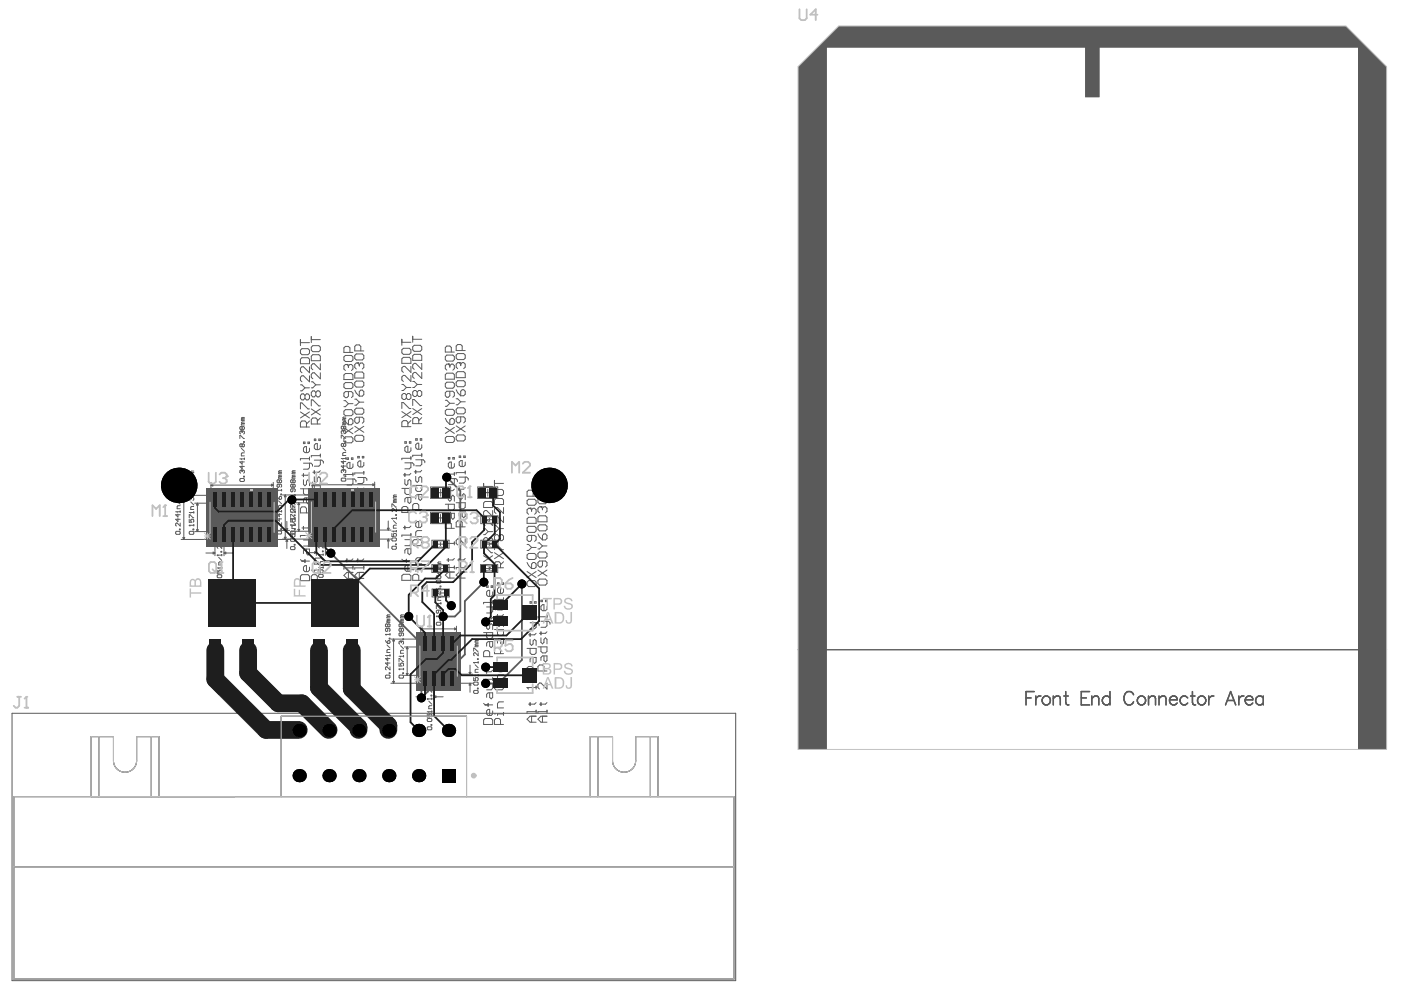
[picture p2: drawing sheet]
<svg xmlns="http://www.w3.org/2000/svg" width="297mm" height="210mm" viewBox="0 0 297 210" stroke-linecap="round" stroke-linejoin="round" font-family="sans-serif">
<path d="M169.2 14.1l8.6-8.6h107.5l8.7 8.6v144.8h-6.1v-148.9h-112.6v148.9h-6.1z" fill="#5a5a5a"/>
<path d="M2.6 151.2h153.4v56.7h-153.4z" fill="none" stroke="#5a5a5a" stroke-width=".21"/>
<g fill="#5a5a5a">
<path d="M89.3 134.6h7.4v2.2h.5v6.8h-.5v2.2h-7.4v-2.2h-.5v-6.8h.5z"/>
<path d="M44.8 104.1h13.1v2.2h.4v6.8h-.4v2.2h-13.1v-2.2h-.5v-6.8h.5z"/>
<path d="M66.3 104h13.1v2.2h.4v6.8h-.4v2.2h-13.1v-2.2h-.5v-6.8h.5z"/>
</g>
<path d="M44.8 104.1h13.1v2.2h.4v6.8h-.4v2.2h-13.1v-2.2h-.5v-6.8h.5zM66.3 104h13.1v2.2h.4v6.8h-.4v2.2h-13.1v-2.2h-.5v-6.8h.5zM89.3 134.6h7.4v2.2h.5v6.8h-.5v2.2h-7.4v-2.2h-.5v-6.8h.5z" fill="none" stroke="#5a5a5a" stroke-width=".23"/>
<g fill="none" stroke="#5a5a5a" stroke-width=".21">
<path d="M63.7 74.2l.3-.3h1.3l.3 .3v.7l-.3 .3h-1.3l-.3-.3zM63.7 76.2l.3-.4h1.3l.3 .4v.9h-1.9zM63.7 72v1.3M63.7 72.6h1.9M65.6 77.8v1.2l-1.3-1.2h-.3l-.3 .3v.6l.3 .3M65.6 79.7v1.3l-1.3-1.3h-.3l-.3 .3v.6l.3 .4M66 73.6l.3-.3h1.3l.3 .3v.6l-.3 .4h-1.3l-.3-.4zM66 75.5l.3-.3h1.3l.3 .3v1h-1.9zM66 71.4v1.2M66 72h1.9M67.9 77.1v1.3l-1.3-1.3h-.3l-.3 .3v.7l.3 .3M67.9 79v1.3l-1.3-1.3h-.3l-.3 .4v.6l.3 .3"/>
<path d="M72.9 75.7l.3-.3h1.3l.3 .3v.6l-.3 .3h-1.3l-.3-.3zM72.9 79.5l.3-.3h1.3l.3 .3v1h-1.9zM73.6 77.3h.1M73.6 77.3h-.4l-.3 .3v.6l.3 .4M73.6 77.3l.3 .3M73.9 77.6v.3M73.9 77.6l.3-.3h.3l.3 .3v.6l-.3 .4M74.2 74.7v-.9l-.3-.4h-.7l-.3 .4v.9h1.9M75.2 75.4l.3-.4h1.3l.3 .4v.6l-.3 .3h-1.3l-.3-.3zM75.2 79.2l.3-.3h1.3l.3 .3v1h-1.9zM75.9 77h.1M75.9 77h-.4l-.3 .3v.6l.3 .3"/>
<path d="M75.9 77l.3 .3M76.2 77.3v.3M76.2 77.3l.3-.3h.3l.3 .3v.6l-.3 .3M76.5 74.4v-1l-.3-.3h-.7l-.3 .3v1h1.9M85.2 74.2l.3-.4h1.3l.3 .4v.6l-.3 .3h-1.3l-.3-.3zM85.2 76.1l.3-.3h1.3l.3 .3v.9h-1.9zM85.2 71.9v1.3M85.2 72.6h1.9M87.1 77.7v1.3l-1.3-1.3h-.3l-.3 .3v.6l.3 .4M87.1 79.6v1.3l-1.3-1.3h-.3l-.3 .3v.7l.3 .3M87.5 73.5l.3-.3h1.3l.3 .3v.7l-.3 .3h-1.3l-.3-.3zM87.5 71.3v1.3"/>
<path d="M87.5 75.4l.3-.3h1.3l.3 .3v1h-1.9zM87.5 71.9h1.9M89.4 77v1.3l-1.3-1.3h-.3l-.3 .4v.6l.3 .3M89.4 79v1.2l-1.3-1.2h-.3l-.3 .3v.6l.3 .3M94.4 75.6l.3-.3h1.3l.3 .3v.6l-.3 .4h-1.3l-.3-.4zM94.4 79.4l.3-.3h1.3l.3 .3v1h-1.9zM95.1 77.2h.1M95.1 77.2h-.4l-.3 .3v.7l.3 .3M95.1 77.2l.3 .3M95.4 77.5v.3M95.4 77.5l.3-.3h.3l.3 .3v.7l-.3 .3M95.7 74.6v-.9l-.3-.3h-.7l-.3 .3v.9h1.9"/>
<path d="M96.7 79.1l.3-.3h1.3l.3 .3v1h-1.9zM96.7 75.3l.3-.3h1.3l.3 .3v.6l-.3 .3h-1.3l-.3-.3zM97.4 76.9h.1M97.4 76.9h-.4l-.3 .3v.6l.3 .4M97.4 76.9l.3 .3M97.7 77.2v.3M97.7 77.2l.3-.3h.3l.3 .3v.6l-.3 .4M98 74.3v-.9l-.3-.4h-.7l-.3 .4v.9h1.9M38.2 99.9h-.5l-.1 .1 .1 .2M41.1 99.9h-.5l-.2 .1 .2 .2M50.9 97.3h.1M50.9 93v-.7l.9 .7"/>
<path d="M51.2 99.7h.1M51.2 91.4h.1M51.2 99.7l.1 .2M51.2 99.7l-.3 .2 .1 .4M51.2 91.4l-.3 .1 .1 .5M51.2 95.1l.6 .6M51.2 91.4l.1 .1M51.3 90.6l-.1-.2-.3 .2 .1 .5 .3-.2M51.3 88.8l-.1 .3h.6M51.3 91.5l.2-.1 .3 .1-.1 .5M51.3 94.3l-.1-.2-.3 .2 .1 .4 .3-.1M51.3 90.6l.2-.2 .3 .2-.1 .5-.4-.2"/>
<path d="M51.3 94.3l.2-.2 .3 .2-.1 .4-.4-.1M51.3 99.9l.2-.2 .3 .2-.1 .4M51.3 90.6v.3M51.3 91.5v.2M51.3 94.3v.3M51.3 97.8v.6l-.4-.5h.9M51.3 98.7v.7l-.4-.5h.9M51.3 99.9v.1M51.3 89.8l-.1 .3h.6M51.3 89.8h.5M51.3 88.8h.5M51.7 93.6h.1v.2h-.1z"/>
<path d="M51.8 89.5h-.5l-.1 .1 .1 .2M51.8 97.1v.4M51.8 97.3h-.6v.2M51.8 96h-.5l-.1 .2v.5h.6M51.8 88.5h-.5l-.1 .2 .1 .1M59.7 99.8h-.5l-.1 .2 .1 .1M62.6 99.8h-.5l-.2 .2 .2 .1M63.7 86.7v-1.3h.3l1.3 1.3h.3M63.7 81.6h.3l.7 .6M63.7 87.3l1.9 1.3M64.3 98.2h1.6l.4 .3v.3M64.3 93.7h.4v.4h-.4z"/>
<path d="M64.7 83.8l.3-.3h.3l.3 .3v.7l-.3 .3h-.3l-.3-.3M64.7 83.8l-.4-.3h-.3l-.3 .3v.7l.3 .3h.3l.4-.3M64.7 82.2l-.7 .7h-.3M64.7 82.2h.9M64.7 83.8v.7M65 90.5v-.9l-.3-.3h-.7l-.3 .3v.9h1.9M65.3 93.7h.3v.4h-.3zM65.6 95v.6l-.3 .4h-.6l-.4-.4v-.6l.4-.3h.3v1.3M65.6 98.2v1l-.3 .3h-1M65.6 96.9v.7M65.6 97.2h-1.9v.4M65.6 89.3l-.6 .6"/>
<path d="M65.6 87.3l-1.9 1.3M66 86.1v-1.3h.3l1.3 1.3h.3M66 86.7l1.9 1.3M66 81h.3l.7 .6M66.6 93.1h.4v.3h-.4zM66.6 99.8v.6M66.6 97.6h1.6l.4 .3v.3M67 83.2l.3-.3h.3l.3 .3v.6l-.3 .3h-.3l-.3-.3M67 83.2l-.4-.3h-.3l-.3 .3v.6l.3 .3h.3l.4-.3M67 83.2v.6M67 81.6l-.7 .6h-.3M67 81.6h.9"/>
<path d="M67.3 89.9v-1l-.3-.3h-.7l-.3 .3v1h1.9M67.6 93.1h.3v.3h-.3zM67.9 94.4v.6l-.3 .3h-.6l-.4-.3v-.6l.4-.3h.3v1.2M67.9 96.3v.6M67.9 97.6v.9l-.3 .3h-1M67.9 99.8l-.3 .3h-1.3M67.9 96.6h-1.9v.3M67.9 88.6l-.6 .7M67.9 86.7l-1.9 1.3M72.4 97.2h.1M72.4 92.9v-.6l.9 .6M72.7 99.6h.1"/>
<path d="M72.7 91.3h.1M72.7 99.6l-.3 .2 .1 .5M72.7 91.3l-.3 .2 .1 .4M72.7 99.6l.1 .2M72.7 95l.6 .6M72.7 91.3l.1 .2M72.8 91.5l.2-.2 .3 .2-.1 .4M72.8 90.5l-.1-.1-.3 .1 .1 .5 .3-.2M72.8 94.2l-.1-.2-.3 .2 .1 .5 .3-.2M72.8 90.5l.2-.1 .3 .1-.1 .5-.4-.2M72.8 94.2l.2-.2 .3 .2-.1 .5-.4-.2M72.8 99.8l.2-.2 .3 .2-.1 .5"/>
<path d="M72.8 90.5v.3M72.8 91.5v.1M72.8 94.2v.3M72.8 97.7v.6l-.4-.4h.9M72.8 98.7v.6l-.4-.5h.9M72.8 99.8v.1M72.8 88.8l-.1 .3h.6M72.8 89.7l-.1 .3h.6M72.8 89.7h.5M72.8 88.8h.5M72.9 92.9l.3-.3h1.3l.3 .3v.7l-.3 .3h-1.3l-.3-.3zM72.9 88.8l.3 .6 .7 .7"/>
<path d="M72.9 87.2l.3-.3h1.3l.3 .3v.6l-.3 .3h-1.3l-.3-.3zM72.9 81.4l.3-.3h1.3l.3 .3v.7l-.3 .3h-1.3l-.3-.3zM72.9 90.7l1.9 1.3M72.9 84.9h.3l.7 .7M73.2 93.5h.1v.2h-.1zM73.3 89.4h-.5l-.1 .2 .1 .1M73.3 97.1v.3M73.3 97.2h-.6v.2M73.3 95.9h-.5l-.1 .2v.5h.6M73.3 88.4h-.5l-.1 .2 .1 .2M73.6 97.1h.3v.3h-.3zM73.9 89.1l.3-.3h.3l.3 .3v.6l-.3 .4h-.6z"/>
<path d="M73.9 83v1l-.3 .3h-.4l-.3-.3v-.7l.3-.3h1.3l.3 .3v.7l-.3 .3M73.9 85.6l-.7 .6h-.3M73.9 85.6h.9M74.5 97.1h.3v.3h-.3zM74.8 98.4v.6l-.3 .3h-.6l-.3-.3v-.6l.3-.4h.3v1.3M74.8 90.7l-1.9 1.3M75.2 86.9l.3-.4h1.3l.3 .4v.6l-.3 .3h-1.3l-.3-.3zM75.2 92.6l.3-.3h1.3l.3 .3v.7l-.3 .3h-1.3l-.3-.3zM75.2 81.1l.3-.3h1.3l.3 .3v.7l-.3 .3h-1.3l-.3-.3zM75.2 90.4l1.9 1.3M75.2 84.6h.3l.7 .7M75.2 82.7l.3 .6 .7 .7"/>
<path d="M75.9 96.8h.3v.3h-.3zM76.2 88.5v.9l-.3 .3h-.4l-.3-.3v-.6l.3-.3h1.3l.3 .3v.6l-.3 .3M76.2 83l.3-.3h.3l.3 .3v.7l-.3 .3h-.6zM76.2 85.3l-.7 .6h-.3M76.2 85.3h.9M76.8 96.8h.3v.3h-.3zM77.1 98v.7l-.3 .3h-.6l-.3-.3v-.7l.3-.3h.3v1.3M77.1 100v.6M77.1 90.4l-1.9 1.3M85.2 81.5h.3l.7 .7M85.2 86.6v-1.3h.3l1.3 1.3h.3M85.2 87.3l1.9 1.2"/>
<path d="M85.8 93.7h.4v.3h-.4zM85.8 98.1h1.6l.4 .3v.4M86.2 83.8l.3-.4h.3l.3 .4v.6l-.3 .3h-.3l-.3-.3M86.2 83.8l-.4-.4h-.3l-.3 .4v.6l.3 .3h.3l.4-.3M86.2 82.2l-.7 .6h-.3M86.2 82.2h.9M86.2 83.8v.6M86.5 90.5v-1l-.3-.3h-.7l-.3 .3v1h1.9M86.8 93.7h.3v.3h-.3zM87.1 94.9v.7l-.3 .3h-.6l-.4-.3v-.7l.4-.3h.3v1.3M87.1 96.8v.7M87.1 98.1v1l-.3 .3h-1"/>
<path d="M87.1 97.2h-1.9v.3M87.1 89.2l-.6 .6M87.1 87.3l-1.9 1.2M87.5 86v-1.3h.3l1.3 1.3h.3M87.5 86.6l1.9 1.3M87.5 80.9h.3l.7 .6M88.1 97.5h1.6l.4 .3v.3M88.1 93h.4v.3h-.4zM88.1 99.7v.7M88.5 83.1l.3-.3h.3l.3 .3v.7l-.3 .3h-.3l-.3-.3M88.5 83.1l-.4-.3h-.3l-.3 .3v.7l.3 .3h.3l.4-.3M88.5 81.5l-.7 .7h-.3"/>
<path d="M88.5 83.1v.7M88.5 81.5h.9M88.8 89.8v-.9l-.3-.4h-.7l-.3 .4v.9h1.9M89.1 93h.3v.3h-.3zM89.4 96.5h-1.9v.3M89.4 94.3v.6l-.3 .4h-.6l-.4-.4v-.6l.4-.3h.3v1.3M89.4 96.2v.6M89.4 97.5v.9l-.3 .4h-1M89.4 99.7l-.3 .3h-1.3M89.4 88.5l-.6 .7M89.4 86.6l-1.9 1.3M94.4 92.9l.3-.4h1.3l.3 .4v.6l-.3 .3h-1.3l-.3-.3z"/>
<path d="M94.4 87.1l.3-.3h1.3l.3 .3v.6l-.3 .4h-1.3l-.3-.4zM94.4 81.4l.3-.4h1.3l.3 .4v.6l-.3 .3h-1.3l-.3-.3zM94.4 90.6l1.9 1.3M94.4 88.7l.3 .6 .7 .7M94.4 84.9h.3l.7 .6M95.1 97h.3v.3h-.3zM95.4 83v.9l-.3 .3h-.4l-.3-.3v-.6l.3-.3h1.3l.3 .3v.6l-.3 .3M95.4 89l.3-.3h.3l.3 .3v.7l-.3 .3h-.6zM95.4 85.5l-.7 .6h-.3M95.4 85.5h.9M96 97h.3v.3h-.3zM96.3 98.3v.6l-.3 .3h-.6l-.3-.3v-.6l.3-.3h.3v1.2"/>
<path d="M96.3 90.6l-1.9 1.3M96.7 86.8l.3-.3h1.3l.3 .3v.6l-.3 .3h-1.3l-.3-.3zM96.7 81l.3-.3h1.3l.3 .3v.7l-.3 .3h-1.3l-.3-.3zM96.7 92.5l.3-.3h1.3l.3 .3v.7l-.3 .3h-1.3l-.3-.3zM96.7 90.3l1.9 1.3M96.7 84.5h.3l.7 .7M96.7 82.6l.3 .7 .7 .6M97.4 96.7h.3v.3h-.3zM97.7 83l.3-.4h.3l.3 .4v.6l-.3 .3h-.6zM97.7 88.4v.9l-.3 .4h-.4l-.3-.4v-.6l.3-.3h1.3l.3 .3v.6l-.3 .4M97.7 85.2l-.7 .6h-.3M97.7 85.2h.9"/>
<path d="M98.3 96.7h.3v.3h-.3zM98.6 98v.6l-.3 .3h-.6l-.3-.3v-.6l.3-.4h.3v1.3M98.6 99.9v.6M98.6 90.3l-1.9 1.3M37.2 108.5h.1M37.2 104h.1M37.2 112.8l.2-.1h.6l.2 .4-.2 .2h-.6zM37.2 105.3l.5 .6M37.2 104h1M37.2 104l.2 .2M37.6 106.3l.6 .6M37.7 105.5l.3-.2 .2 .5-.5 .1z"/>
<path d="M37.7 102.8v.4l-.1 .2-.4-.2 .2-.4h.6l.2 .1-.2 .5M37.7 102l-.1-.2-.4 .2 .2 .4 .3-.1M37.7 102l.2-.2 .3 .2-.2 .4-.3-.1M37.7 109.9v.7l-.5-.5h1M37.7 102v.3M37.7 109v.6l-.5-.5h1M37.7 100.2l-.1 .3h.6M37.7 101.2l-.1 .3h.6M37.7 101.2h.5M37.7 100.2h.5M38 104.8h.2v.2h-.2zM38 112.2h.2v.1h-.2z"/>
<path d="M38.2 110.9v.6l-.6-.6-.4 .2 .2 .4M38.2 103.9v.3M38.2 108.3v.4M38.2 108.5h-.6v.2M38.2 107.2h-.5l-.1 .2v.5h.6M38.2 100.8h-.5l-.1 .2 .1 .2M38.4 114.4h23M38.4 105h13.3v1.7M38.8 114h.4l-.2 .4zM39 105l.2 .4h-.4zM39 105v9.4M40.1 111.4h.1"/>
<path d="M40.1 108.7h.1M40.1 112.8l.2-.1h.6l.2 .4-.2 .2h-.6zM40.1 110.1v.6h.5l-.2-.3 .2-.3 .5 .2-.2 .4M40.1 109.8v-.7l1 .7M40.1 111.4h1M40.1 111.4l.2 .1M40.4 105.5h.1M40.4 106.4l.7 .7M40.4 105.5l.2 .1M40.4 105.5l-.3 .1 .2 .5M40.6 102.9l-.2-.1-.3 .1 .2 .5 .3-.2M40.6 102.9l.2-.1 .3 .1-.2 .5-.3-.2"/>
<path d="M40.6 103.7v.5l-.2 .1-.3-.1 .2-.5h.6l.2 .2-.2 .4M40.6 102l-.2-.2-.3 .2 .2 .4 .3-.1M40.6 102l.2-.2 .3 .2-.2 .4-.3-.1M40.6 105.6l.2-.1 .3 .1-.2 .5M40.6 101.2l-.2 .3h.7M40.6 101.2h.5M40.6 100.2l-.2 .3h.7M40.6 100.2h.5M40.6 102v.3M40.6 102.9v.3M40.6 105.6v.2M40.9 112.2h.2v.1h-.2z"/>
<path d="M40.9 105v.1h.2v-.1M41.1 100.8h-.5l-.2 .2 .2 .2M41.1 108.5v.3M41.1 111.2v.3M41.1 107.4h-.5l-.2 .1v.5h.7M41.1 108.7h-.7v.1M41.3 106.7h16.6M41.7 112.3h.3l-.1 .4zM41.9 106.7l.1 .4h-.3zM41.9 106.7v6M43.7 117.3h1.9M44.7 109.2a.46 .46 0 0 1 .5 .5 .46 .46 0 0 1-.5 .5"/>
<path d="M44.7 102.3v10.4M44.7 102.9l.4-.2v.3zM44.7 102.9h13.2M45.2 111.3l1.2 1.3M45.2 112h1.2M45.2 105v1.7M45.2 112.7v1.7M45.2 117.1l.4 .2-.4 .1zM45.6 113.4v4.4M45.8 111.3v1.3M46 105v1.7M46 112.7v1.7"/>
<path d="M46.1 117.7h.1M46.1 115.3v-.6l.9 .6M46.1 117.7h.9M46.1 117.7l.1 .2M46.4 118.2l.6 .6M46.4 111.3l-1.2 1.3M46.5 114h.5M46.5 113.1l-.1 .3h.6M46.5 114l-.1 .3h.6M46.5 113.1h.5M46.9 116.9h.1v.2h-.1zM47 115.6v.7l-.6-.7-.3 .2 .1 .5"/>
<path d="M47 117.5v.4M47 119.1h-.5l-.1 .2v.5h.6M47 113.7h-.5l-.1 .2 .1 .1M47 112.8h-.5l-.1 .1 .1 .2M47.1 105v1.7M47.1 112.7v1.7M47.5 117.3l.4-.2v.3zM47.5 113.4v4.4M47.5 117.3h1.9M47.9 105v1.7M47.9 112.7v1.7M49 105v1.7"/>
<path d="M49 112.7v1.7M49.8 105v1.7M49.8 112.7v1.7M50.9 101.6l.1-.2h.7l.1 .5-.1 .2h-.7zM50.9 105v1.7M50.9 112.7v1.7M51.3 112.5h10.1M51.7 101h.1v.1h-.1zM51.7 112.7v1.7M52.9 106.7v-1.7h.7v1.7M52.9 112.7v1.7M53.6 112.7v1.7"/>
<path d="M54.8 106.7v-1.7h.8v1.7M54.8 112.7v1.7M55.6 112.7v1.7M56.7 106.7v-1.7h.8v1.7M56.7 112.7v1.7M57.5 112.7v1.7M57.6 102.7l.3 .2-.3 .1zM57.9 102.3v10.4h-16.6M58.7 108.4h.1M58.7 104h.1M58.7 112.7l.2-.1h.6l.2 .5-.2 .1h-.6zM58.7 105.2l.5 .7"/>
<path d="M58.7 104h1M58.7 104l.2 .1M59.1 106.2l.6 .6M59.2 101.1l-.1 .3h.6M59.2 108.9v.6l-.5-.4h1M59.2 101.9l-.1-.2-.4 .2 .2 .5 .3-.2M59.2 102.7v.5l-.1 .1-.4-.1 .2-.5h.6l.2 .1-.2 .5M59.2 101.9l.2-.2 .3 .2-.2 .5-.3-.2M59.2 105.4l.3-.2 .2 .5-.5 .2zM59.2 109.9v.6l-.5-.5h1M59.2 101.9v.3M59.2 100.1l-.1 .3h.6"/>
<path d="M59.2 101.1h.5M59.2 100.1h.5M59.5 112.1h.2v.2h-.2zM59.5 104.8h.2v.1h-.2zM59.7 110.8v.7l-.6-.7-.4 .2 .2 .5M59.7 103.8v.3M59.7 108.3v.3M59.7 108.4h-.6v.2M59.7 107.1h-.5l-.1 .2v.5h.6M59.7 100.8h-.5l-.1 .1 .1 .2M59.9 114.3h23M59.9 104.9h13.3v1.7"/>
<path d="M60.3 113.9h.4l-.2 .4zM60.5 104.9l.2 .4h-.4zM60.5 104.9v9.4M60.6 112.1h.4l-.2 .4zM60.8 114.4l.2 .4h-.4zM60.8 110.5v2M60.8 114.4v1.9M61.6 112.7h.1M61.6 110h.1M61.6 107.6v-.6l.9 .6M61.6 116.1l.1-.2h.7l.1 .5-.1 .1h-.7zM61.6 113.2v.6h.5l-.2-.3 .2-.3 .4 .1-.1 .5"/>
<path d="M61.6 110h.9M61.6 110l.1 .1M61.6 111.3h.1M61.6 108.6h.1M61.6 112.7l.2-.1h.6l.2 .5-.2 .1h-.6zM61.6 110v.7h.5l-.2-.4 .2-.3 .5 .2-.2 .5M61.6 109.7v-.6l1 .6M61.6 111.3h1M61.6 111.3l.2 .2M61.7 114.1h.7l.1 .5-.1 .2h-.7l-.1-.2zM61.9 110.5l.6 .6M61.9 105.4h.1"/>
<path d="M61.9 105.4l.2 .2M61.9 105.4l-.3 .2 .2 .4M61.9 106.3l.7 .7M62.1 105.4l-.2 .3h.6M62.1 106.3l-.2 .3h.6M62.1 106.3h.4M62.1 105.4h.4M62.1 103.6v.5l-.2 .2-.3-.2 .2-.5h.6l.2 .2-.2 .5M62.1 102.8l-.2-.1-.3 .1 .2 .5 .3-.1M62.1 102.8l.2-.1 .3 .1-.2 .5-.3-.1M62.1 101.9l-.2-.2-.3 .2 .2 .5 .3-.2M62.1 101.9l.2-.2 .3 .2-.2 .5-.3-.2"/>
<path d="M62.1 101.1l-.2 .3h.7M62.1 101.1h.5M62.1 100.1l-.2 .3h.7M62.1 100.1h.5M62.1 101.9v.3M62.1 102.8v.4M62.1 105.6v.1M62.3 105.4l-.2 .2M62.4 115.4h.1v.2h-.1zM62.4 109.2h.1v.1h-.1zM62.4 112.1h.2v.2h-.2zM62.4 105.1v-.2h.2v.2l-.5-.1-.2 .2 .2 .2"/>
<path d="M62.4 105.4l.2 .2-.2 .4M62.5 112.7h-.6v.2M62.5 111.4h-.4l-.2 .2v.5h.6M62.5 106h-.4l-.2 .2 .2 .1M62.5 107.9v.6l-.6-.6-.3 .2 .1 .4M62.5 109.8v.3M62.5 112.5v.4M62.6 108.6h-.7v.1M62.6 100.8h-.5l-.2 .1 .2 .2M62.6 108.4v.3M62.6 111.1v.4M62.6 107.3h-.5l-.2 .2v.4h.7"/>
<path d="M62.8 106.6h16.6M63.2 112.2h.3l-.1 .4zM63.4 106.6l.1 .4h-.3zM63.4 106.6v6M63.7 103.6h1.9v1l-.3 .3h-.6l-.4-.3v-1M63.7 118.6l.3 .4h1.6M64.3 114.5h1.3v1l-.3 .3h-1M64.3 101.7v1l.4 .3 .3-.3v-.7l.3-.3 .3 .3v1M64.3 100.4v.7M64.3 111.6v.7M64.7 118.6v.7M65 105.6v.9l.3 .3 .3-.3v-.9h-.9l-.4 .3v.6"/>
<path d="M65 116.4v1l.3 .3 .3-.3v-1h-.9l-.4 .3v.7M65 108.7v-.9l-.3-.3h-.7l-.3 .3v.9h1.9M65.2 117.2h1.9M65.6 100.4l-.3 .4h-1.3M65.6 111.6l-.3 .3h-1.3M65.6 113.2v.7M65.6 113.5h-1.9v.4M66.2 109.2a.46 .46 0 0 1 .5 .4 .46 .46 0 0 1-.5 .5M66.2 102.2v10.4M66.2 102.8l.4-.2v1.4l.4 .3h.6l.3-.3v-1h-1.9M66.2 102.8l.4 .2M66.2 102.8h13.2"/>
<path d="M66.6 101.1v.9l.4 .4 .3-.4v-.6l.3-.3 .3 .3v1M66.7 111.3l1.2 1.2M66.7 111.9h1.2M66.7 104.9v1.7M66.7 112.6v1.7M66.7 117l.4 .2-.4 .2zM67.1 113.3v4.5M67.3 104.9v1l.3 .3 .3-.3v-1h-.9l-.4 .3v.7M67.3 108.1v-1l-.3-.3h-.7l-.3 .3v1h1.9M67.3 111.3v1.2M67.5 104.9v1.7M67.5 112.6v1.7"/>
<path d="M67.6 117.6h.1M67.6 117.6h.9M67.6 117.6l.1 .2M67.7 114.6h-.1v.6M67.9 118.1l.6 .6M67.9 111v.6l-.3 .3h-.6l-.4-.3v-.6l.4-.3h.3v1.2M67.9 112.6h-.9l-.4 .3v1h1.3M67.9 118.3h-.9l-.4 .3v1h1.3M67.9 114.8v.7l-.3 .3h-1.3l-.3-.3v-.7l.3-.3h1.3l.9 .7M67.9 111.3l-1.2 1.2M68 113l-.1 .3h.6M68 114l-.1 .3"/>
<path d="M68 114h.5M68 113h.5M68.4 116.8h.1v.2h-.1zM68.5 112.7h-.5l-.1 .1 .1 .2M68.5 115.5v.7l-.6-.7-.3 .2 .1 .5M68.5 117.5v.3M68.5 119.1h-.5l-.1 .1v.5h.6M68.5 113.6h-.5l-.1 .2 .1 .2M68.6 104.9v1.7M68.6 112.6v1.7M69 117.2l.4-.2v.4zM69 113.3v4.5"/>
<path d="M69 117.2h1.9M69.4 104.9v1.7M69.4 112.6v1.7M70.5 104.9v1.7M70.5 112.6v1.7M71.3 104.9v1.7M71.3 112.6v1.7M72.4 101.5l.1-.1h.7l.1 .5-.1 .1h-.7zM72.5 104.9v1.7M72.5 112.6v1.7M72.8 112.4h10.1M72.9 115.3h.1"/>
<path d="M72.9 115.3h1.9M72.9 107h1.9v.9l-.3 .4h-.6l-.3-.4v-.9M72.9 115.3l.3 .3M73.2 100.9h.1v.2h-.1zM73.2 112.6v1.7M73.6 101.6h1.6l.3 .3v.3M73.6 105.1v.9l.3 .3 .3-.3v-.6l.3-.3 .3 .3v.9M73.6 103.8v.6M73.6 118.5v.6M74.2 112.1v-1l-.3-.3h-.7l-.3 .3v1h1.9M74.2 108.9v1l.3 .3 .3-.3v-1h-.9l-.3 .3v.7M74.4 106.6v-1.7h.7v1.7"/>
<path d="M74.4 112.6v1.7M74.8 101.6v.9l-.3 .3h-.9M74.8 118.5l-.3 .3h-1.3M74.8 100.3v.6M74.8 115v.6M74.8 100.6h-1.9v.3M74.8 103.8l-.3 .3h-1.3M75.1 112.6v1.7M75.2 106.7h1.9v.9l-.3 .3h-.6l-.3-.3v-.9M75.9 104.8v.9l.3 .3 .3-.3v-.6l.3-.3 .3 .3v.9M75.9 103.5v.6M75.9 118.5v.6"/>
<path d="M75.9 101.2h1.6l.3 .4v.3M76.3 106.6v-1.7h.8v1.7M76.3 112.6v1.7M76.5 108.6v.9l.3 .4 .3-.4v-.9h-.9l-.3 .3v.6M76.5 111.8v-1l-.3-.3h-.7l-.3 .3v1h1.9M77.1 112.6v1.7M77.1 114.3v1.3l-1.2-1.3h-.4l-.3 .4v.6l.3 .3M77.1 101.2v1l-.3 .3h-.9M77.1 100.3h-1.9v.3M77.1 118.5l-.3 .3h-1.3M77.1 103.5l-.3 .3h-1.3M78.2 106.6v-1.7h.8v1.7"/>
<path d="M78.2 112.6v1.7M79 112.6v1.7M79.1 102.6l.3 .2-.3 .2zM79.4 102.2v10.4h-16.6M82.1 112h.4l-.2 .4zM82.3 114.3l.2 .4h-.4zM82.3 110.5v1.9M82.3 114.3v1.9M83.1 112.6h.1M83.1 109.9h.1M83.1 113.1v.6h.5l-.2-.3 .2-.3 .4 .2-.1 .4M83.1 116l.1-.2h.7l.1 .5-.1 .2h-.7z"/>
<path d="M83.1 107.5v-.6l.9 .6M83.1 109.9h.9M83.1 109.9l.1 .2M83.2 114.1h.7l.1 .4-.1 .2h-.7l-.1-.2zM83.4 110.4l.6 .6M83.6 105.3l-.2 .3h.6M83.6 106.2l-.2 .4h.6M83.6 106.2h.4M83.6 105.3h.4M83.9 109.1h.1v.2h-.1zM83.9 115.3h.1v.2h-.1zM84 112.6h-.6v.2"/>
<path d="M84 105h-.4l-.2 .1 .2 .2M84 111.3h-.4l-.2 .2v.5h.6M84 105.9h-.4l-.2 .2 .2 .1M84 107.8v.7l-.6-.7-.3 .2 .1 .5M84 109.7v.4M84 112.5v.3M85.2 103.6h1.9v.9l-.3 .3h-.6l-.4-.3v-.9M85.2 118.6l.3 .3h1.6M85.8 114.4h1.3v1l-.3 .3h-1M85.8 101.6v1l.4 .3 .3-.3v-.6l.3-.4 .3 .4v.9M85.8 100.4v.6M85.8 111.5v.7"/>
<path d="M86.2 118.6v.6M86.5 108.7v-1l-.3-.3h-.7l-.3 .3v1h1.9M86.5 105.5v.9l.3 .4 .3-.4v-.9h-.9l-.4 .3v.6M86.5 116.3v1l.3 .3 .3-.3v-1h-.9l-.4 .4v.6M87.1 111.5l-.3 .4h-1.3M87.1 113.1v.7M87.1 113.5h-1.9v.3M87.1 100.4l-.3 .3h-1.3M87.5 114.7l.3-.3h1.3l.3 .3v.7l-.3 .3h-1.3l-.3-.3zM87.5 102.9h1.9v1l-.3 .3h-.6l-.4-.3v-1M88.1 101v1l.4 .3 .3-.3v-.7l.3-.3 .3 .3v1M88.8 104.8v1l.3 .3 .3-.3v-1h-.9l-.4 .4v.6"/>
<path d="M88.8 108v-.9l-.3-.3h-.7l-.3 .3v.9h1.9M89.4 112.5h-.9l-.4 .3v1h1.3M89.4 110.9v.6l-.3 .4h-.6l-.4-.4v-.6l.4-.3h.3v1.3M89.4 118.3h-.9l-.4 .3v.9h1.3M91.3 108.6h4.2v2.4h-4.2zM91.3 103.3h4.2v2.4h-4.2zM91.6 114.5h3.6v1.7h-3.6zM91.6 119.7h3.6v1.7h-3.6zM91.7 108.7h3.4v2.2h-3.4zM91.8 103.4h3.3v2.2h-3.3zM92.1 114.7h2.6v1.4h-2.6zM92.1 119.8h2.6v1.5h-2.6z"/>
<path d="M92.6 109.8h1.5M92.7 104.5h1.5M92.7 115.4h1.4M93 119.5l-.2 .3h.7M93 119.5h.5M93.4 109.1v1.5M93.4 114.7v1.4M93.4 119.8v1.5M93.4 103.7v1.5M93.5 119.2h-.5l-.2 .1 .2 .2M94.4 115.2h.1M94.4 106.9h1.9v1l-.3 .3h-.6l-.3-.3v-1"/>
<path d="M94.4 115.2h1.9M94.4 115.2l.3 .3M95.1 103.7v.7M95.1 105v1l.3 .3 .3-.3v-.7l.3-.3 .3 .3v1M95.1 118.4v.7M95.1 101.5h1.6l.3 .3v.3M95.7 112v-.9l-.3-.4h-.7l-.3 .4v.9h1.9M95.7 108.8v1l.3 .3 .3-.3v-1h-.9l-.3 .3M96.3 101.5v.9l-.3 .4h-.9M96.3 103.7l-.3 .3h-1.3M96.3 100.5h-1.9v.3M96.3 100.2v.6"/>
<path d="M96.3 114.9v.6M96.3 118.4l-.3 .3h-1.3M96.7 106.6h1.9v1l-.3 .3h-.6l-.3-.3v-1M97.4 101.2h1.6l.3 .3v.3M97.4 104.7v.9l.3 .4 .3-.4v-.6l.3-.3 .3 .3v1M97.4 103.4v.6M97.4 118.4v.7M98 108.5v1l.3 .3 .3-.3v-1h-.9l-.3 .3v.7M98 111.7v-1l-.3-.3h-.7l-.3 .3v1h1.9M98.6 114.3v1.2l-1.2-1.2h-.4l-.3 .3v.6l.3 .3M98.6 101.2v.9l-.3 .3h-.9M98.6 100.2h-1.9v.3"/>
<path d="M98.6 103.4l-.3 .3h-1.3M98.6 118.4l-.3 .3h-1.3M101.8 103.4h3.3v2.2h-3.3zM101.9 119.7h3.6v1.7h-3.6zM101.9 109.4h3.7v1.6h-3.7zM101.9 114.5h3.7v1.7h-3.7zM102.4 119.8h2.6v1.5h-2.6zM102.5 109.5h2.5v1.4h-2.5zM102.5 114.7h2.5v1.4h-2.5zM102.5 112.1h.4l.6 .6M102.5 117.2v-1.3h.4l1.2 1.3h.4M102.5 106.6l.4-.3h1.2l.4 .3v1h-2z"/>
<path d="M102.5 102.5v1.3M102.5 117.8l2 1.3M102.5 103.1h2M102.7 104.5h1.5M102.9 105.7l-.4-.3v-.7l.4-.3h1.2l.4 .3v.7l-.4 .3M102.9 119.7l-.4 .4v.9h2M103 115.4h1.5M103 110.2h1.5M103.4 103.7v1.5M103.5 114.3l-.3-.3h-.3l-.4 .3v.7l.4 .3h.3l.3-.3M103.5 114.3l.3-.3h.3l.4 .3v.7l-.4 .3h-.3l-.3-.3M103.5 112.7l-.6 .7h-.4"/>
<path d="M103.5 112.7h1M103.5 119.7l.3 .4v.9M103.5 114.3v.7M103.7 119.8v1.5M103.8 109.5v1.4M103.8 114.7v1.4M104.5 108.2v1.3l-1.3-1.3h-.3l-.4 .4v.6l.4 .3M104.5 110.2v1.2l-1.3-1.2h-.3l-.4 .3v.6l.4 .3M104.5 119.7l-.7 .7M104.5 117.8l-2 1.3M104.8 116.5v-1.2h.4l1.2 1.2h.4M104.8 111.4h.4l.6 .7"/>
<path d="M104.8 104.1l.4-.3h1.2l.4 .3v.6l-.4 .3h-1.2l-.4-.3zM104.8 102.5h2M104.8 101.9v1.2M104.8 117.2l2 1.3M105.5 105.7v-2.4h-4.2v2.4h5.1l.4 .3v1h-2v-1l.4-.3M105.8 113.7l-.3-.3h-.3l-.4 .3v.6l.4 .3h.3l.3-.3M105.8 113.7l.3-.3h.3l.4 .3v.6l-.4 .3h-.3l-.3-.3M105.8 112.1h1M105.8 112.1l-.6 .6h-.4M105.8 113.7v.6M106.8 119.1l-.7 .6M106.8 109.5v1.3l-1.3-1.3h-.3l-.4 .3v.7l.4 .3"/>
<path d="M106.8 107.6v1.3l-1.3-1.3h-.3l-.4 .3v.7l.4 .3M106.8 117.2l-2 1.3M111.7 110l.4-.3h1.2l.4 .3v1h-2zM111.7 106.2l.4-.4h1.2l.4 .4v.6l-.4 .3h-1.2l-.4-.3zM111.7 119.3l.4 .6 .6 .6M111.7 117.7l.4-.4h1.2l.4 .4v.6l-.4 .3h-1.2l-.4-.3zM111.7 111.9l.4-.3h1.2l.4 .3v.7l-.4 .3h-1.2l-.4-.3zM111.7 115.4h.4l.6 .7M112.4 107.8h.1M112.4 107.8h-.3l-.4 .3v.6l.4 .3M112.4 107.8l.3 .3M112.7 119.6l.3-.3h.3l.4 .3v.6l-.4 .3h-.6z"/>
<path d="M112.7 116.1h1M112.7 113.5v1l-.3 .3h-.3l-.4-.3v-.7l.4-.3h1.2l.4 .3v.7l-.4 .3M112.7 108.1v.3M112.7 108.1l.3-.3h.3l.4 .3v.6l-.4 .3M112.7 116.1l-.6 .6h-.4M113 105.2v-.9l-.3-.4h-.6l-.4 .4v.9h2M114.1 109.7l.3-.3h1.3l.3 .3v.9h-1.9zM114.1 105.8l.3-.3h1.3l.3 .3v.7l-.3 .3h-1.3l-.3-.3zM114.1 111.6l.3-.3h1.3l.3 .3v.6l-.3 .4h-1.3l-.3-.4zM114.1 117.3l.3-.3h1.3l.3 .3v.7l-.3 .3h-1.3l-.3-.3zM114.1 115.1h.3l.6 .7M114.1 113.2l.3 .6 .6 .7"/>
<path d="M114.7 107.4h.1M114.7 107.4h-.3l-.3 .4v.6l.3 .3M114.7 107.4l.3 .4M115 113.5l.3-.3h.4l.3 .3v.7l-.3 .3h-.7zM115 115.8h1M115 118.9v1l-.3 .3h-.3l-.3-.3v-.6l.3-.4h1.3l.3 .4v.6l-.3 .3M115 115.8l-.6 .6h-.3M115 107.8l.3-.4h.4l.3 .4v.6l-.3 .3M115 107.8v.3M115.3 104.9v-1l-.3-.3h-.6l-.3 .3v1h1.9M46.1 120.4h.1M46.1 123.8l.1-.2h.7l.1 .5-.1 .2h-.7z"/>
<path d="M46.1 120.9v.6h.4l-.1-.3 .1-.3 .5 .2-.1 .4M46.2 121.9h.7l.1 .4-.1 .2h-.7l-.1-.2zM46.9 123.1h.1v.2h-.1zM47 120.3v.3M47 120.4h-.6v.2M63.7 122.2l.3-.4h1.3l.3 .4v.9h-1.9zM65.6 120.2v.7l-.3 .3h-.6l-.4-.3v-.7l.4-.3h.3v1.3M66 120.9h.1M67.3 123.1v-.9l-.3-.4h-.7l-.3 .4v.9h1.9M67.6 120.3h.1M67.6 123.7l.1-.2h.7l.1 .5-.1 .2h-.7zM67.6 120.8v.7h.4l-.1-.4"/>
<path d="M67.7 121.8h.7l.1 .5-.1 .1h-.7l-.1-.1zM67.9 121l.1-.2 .5 .2-.1 .5M67.9 120.9h-1.3v.3M67.9 120.6v.6M68.4 123.1h.1v.1h-.1zM68.5 120.2v.3M68.5 120.3h-.6v.2M73.9 121.4v1.2M74.8 121.4h-1.2l-.7 .6 .7 .6h1.2M74.8 120.4h-1.9v.3M74.8 120.1v.6M76.2 121.4v1.2"/>
<path d="M77.1 121.4h-1.2l-.7 .6 .7 .6h1.2M77.1 120.4h-1.9v.3M77.1 120.1v.6M81.7 139h.1M81.7 134.5h.1M81.7 135.8l.5 .6M81.7 134.5h1M81.7 134.5l.2 .2M82 136.8l.7 .6M82.2 132.4l-.2-.1-.3 .1 .2 .5 .3-.1M82.2 130.7h.5M82.2 133.2v.5l-.2 .2-.3-.2 .2-.5h.6l.2 .2-.2 .5"/>
<path d="M82.2 132.4l.2-.1 .3 .1-.2 .5-.3-.1M82.2 136l.3-.2 .2 .5-.5 .1zM82.2 132.4v.4M82.2 139.5v.6l-.5-.5h1M82.2 130.7l-.2 .3h.7M82.2 131.6l-.2 .4h.7M82.2 131.6h.5M82.5 135.3h.2v.2h-.2zM82.7 130.4h-.5l-.2 .1 .2 .2M82.7 134.4v.3M82.7 138.8v.3M82.7 139h-.7v.1"/>
<path d="M82.7 137.7h-.5l-.2 .2v.4h.7M82.7 131.3h-.5l-.2 .2 .2 .1M82.9 135.5h10.1M83.5 135.5l.1 .4h-.3zM83.5 135.5v9.4M84.6 139.1h.1M84.9 136h.1M84.9 136.9l.7 .6M84.9 136l-.3 .1 .2 .5M84.9 136l.2 .1M85.1 132.4l.1-.1 .4 .1-.2 .5-.3-.1M85.1 130.7h.5"/>
<path d="M85.1 133.4l-.2-.2-.3 .2 .2 .5 .3-.2M85.1 134.2v.5l-.2 .1-.3-.1 .2-.5h.6l.2 .2-.2 .4M85.1 133.4l.1-.2 .4 .2-.2 .5-.3-.2M85.1 132.4l-.2-.1-.3 .1 .2 .5 .3-.1M85.1 131.6l-.2 .4h.7M85.1 131.6h.5M85.1 130.7l-.2 .3h.7M85.1 136.1l.1-.1 .4 .1-.2 .5M85.1 132.4v.4M85.1 133.4v.3M85.1 136.1v.2M85.2 122.1l.3-.3h1.3l.3 .3v.9h-1.9z"/>
<path d="M85.4 135.5v.1h.2v-.1M85.6 131.3h-.5l-.2 .2 .2 .1M85.6 130.4h-.5l-.2 .1 .2 .2M85.6 139v.3M85.6 137.9h-.5l-.2 .1v.5h.7M85.6 139.1h-.7v.2M85.8 137.2h11M86.3 137.2l.2 .4h-.4zM86.3 137.2v6M87.1 120.2v.6l-.3 .3h-.6l-.4-.3v-.6l.4-.4h.3v1.3M87.5 120.8h.1M88.8 123v-.9l-.3-.3h-.7l-.3 .3v.9h1.9"/>
<path d="M89.2 139.7a.46 .46 0 0 1 .5 .5 .46 .46 0 0 1-.5 .4M89.2 132.8v10.4M89.2 133.3l.4-.2v.4zM89.2 133.3h7.6M89.4 120.8h-1.3v.3M89.4 120.5v.6M89.7 135.5v1.7M90.5 135.5v1.7M91.6 124.9h3.6v1.7h-3.6zM91.6 135.5v1.7M92.1 125h2.6v1.4h-2.6zM92.4 135.5v1.7"/>
<path d="M92.5 130.7h.1M92.5 127.9h.1M92.5 122.2l.2-.2h.6l.2 .5-.2 .2h-.6zM92.5 124.7v.7h.5l-.2-.3 .2-.4 .5 .2-.1 1.5M92.5 132.1l.2-.2h.6l.2 .5-.2 .2h-.6zM92.5 129.1v-.7l1 .7M92.5 130.7h1M92.5 130.7l.2 .1M92.7 123h.6l.2 .5-.2 .1h-.6l-.2-.1zM92.7 120.6h1.4M92.7 125.7h1.4M92.8 125.7l.7 .6"/>
<path d="M93 129.4v.5l-.2 .1-.3-.1 .2-.5h.6l.2 .1-.2 .5M93 120.4h.5M93 121.1v.6l-.5-.5h1M93 120.4l-.2 .4h.7M93.3 124.3h.2v.1h-.2zM93.3 131.5h.2v.1h-.2zM93.5 127.8v.3M93.5 130.5v.3M93.5 127.9h-.7v.2M93.5 126.7h-.5l-.2 .1v.5h.7M93.5 125.2l-.2 .2M93.5 120.1h-.5l-.2 .2 .2 .1"/>
<path d="M93.6 137.2v-1.7h.7v1.7M95.4 121.3v1.3M95.5 137.2v-1.7h.8v1.7M96.3 121.3h-1.2l-.7 .6 .7 .7h1.2M96.3 120.3h-1.9v.3M96.3 120v.6M96.4 133.1l.4 .2-.4 .2zM96.8 132.8v10.4h-11M97.7 121.3v1.3M98.6 121.3h-1.2l-.7 .6 .7 .7h1.2M98.6 120.3h-1.9v.3M98.6 120v.6"/>
<path d="M100.4 138.1v-.7l1 .7M100.9 135.8l-.2 .4h.7M100.9 136.8l-.2 .3h.7M100.9 136.8h.5M100.9 135.8h.5M101.2 139.7h.2v.1h-.2zM101.4 138.4v.6l-.7-.6-.3 .2 .2 .4M101.4 136.5h-.5l-.2 .1 .2 .2M101.4 135.5h-.5l-.2 .2 .2 .1M102.5 134.1h2v1l-.4 .3h-.6l-.3-.3v-1M103 120.6h1.4M103.2 124.2h.3v.3h-.3z"/>
<path d="M103.2 132.2v1l.3 .3 .3-.3v-.7l.3-.3 .4 .3v1M103.2 130.9v.7M103.2 128.7h1.6l.3 .3v.3M103.8 136v1l.3 .3 .4-.3v-1h-1l-.3 .4v.6M103.8 139.2v-.9l-.3-.3h-.6l-.4 .3v.9h2M104.1 124.2h.4v.3h-.4zM104.5 125.5v.6l-.4 .4h-.6l-.3-.4v-.6l.3-.3h.3v1.3M104.5 127.4v.6M104.5 128.7v.9l-.4 .4h-.9M104.5 127.7h-2v.3M104.5 130.9l-.4 .3h-1.2M104.8 133.5h2v.9l-.4 .4h-.6l-.3-.4v-.9"/>
<path d="M105.5 123.6h.3v.3h-.3zM105.5 131.6v.9l.3 .3 .3-.3v-.6l.3-.3 .4 .3v.9M105.5 130.3v.6M105.5 128h1.6l.3 .4v.3M106.1 135.4v1l.3 .3 .4-.3v-1h-1l-.3 .3v.7M106.1 120.4v-1l-.3-.3h-.6l-.4 .3v1h2M106.1 138.6v-1l-.3-.3h-.6l-.4 .3v1h2M106.4 123.6h.4v.3h-.4zM106.8 127.1h-2v.3M106.8 124.9v.6l-.4 .3h-.6l-.3-.3v-.6l.3-.4h.3v1.3M106.8 126.8v.6M106.8 128v1l-.4 .3h-.9"/>
<path d="M106.8 130.3l-.4 .3h-1.2M111.7 123.4l.4-.3h1.2l.4 .3v.7l-.4 .3h-1.2l-.4-.3zM111.7 137.5h2v.9l-.4 .4h-.6l-.3-.4v-.9M111.7 121.2l2 1.3M112.4 135.6v.9l.3 .3 .3-.3v-.6l.3-.3 .4 .3v.9M112.4 132h1.6l.3 .4v.3M112.4 127.6h.3v.3h-.3zM112.4 134.3v.6M113 139.4v.9l.3 .4 .4-.4v-.9h-1l-.3 .3v.6M113.3 127.6h.4v.3h-.4zM113.7 128.8v.7l-.4 .3h-.6l-.3-.3v-.7l.3-.3h.3v1.3M113.7 130.8v.6"/>
<path d="M113.7 132v1l-.4 .3h-.9M113.7 131.1h-2v.3M113.7 134.3l-.4 .3h-1.2M113.7 121.2l-2 1.3M114.1 137.2h1.9v.9l-.3 .3h-.7l-.3-.3v-.9M114.1 120.9l1.9 1.2M114.1 123.1l.3-.3h1.3l.3 .3v.6l-.3 .4h-1.3l-.3-.4zM114.7 135.2v1l.3 .3 .3-.3v-.6l.4-.4 .3 .4v.9M114.7 131.7h1.6l.3 .3v.4M114.7 127.3h.3v.3h-.3zM114.7 134v.6M115.3 139.1v.9l.4 .3 .3-.3v-.9h-1l-.3 .3v.6"/>
<path d="M115.7 127.3h.3v.3h-.3zM116 128.5v.7l-.3 .3h-.7l-.3-.3v-.7l.3-.3h.3v1.3M116 130.4v.7M116 131.7v1l-.3 .3h-1M116 130.8h-1.9v.3M116 134l-.3 .3h-1.3M116 120.9l-1.9 1.2M81.7 143.3l.2-.2h.6l.2 .5-.2 .2h-.6zM82.2 140.4v.7l-.5-.5h1M82.5 142.7h.2v.1h-.2zM82.7 141.4v.6l-.8-.6-.2 .1 .2 .5M82.9 144.9h17.3"/>
<path d="M83.3 144.5h.3l-.1 .4zM84.6 141.9h.1M84.6 143.3l.2-.2h.6l.2 .5-.2 .2h-.6zM84.6 140.6v.6h.5l-.2-.3 .2-.3 .5 .1-.2 .5M84.6 140.3v-.7l1 .7M84.6 141.9h1M84.6 141.9l.2 .1M85.4 142.7h.2v.1h-.2zM85.6 141.7v.3M86.1 142.8h.4l-.2 .4zM88.2 147.7h1.9M89.6 141.8l1.3 1.3"/>
<path d="M89.6 142.5h1.3M89.7 143.2v1.7M89.7 147.5l.4 .2-.4 .2zM90.1 143.9v4.4M90.3 141.8v1.3M90.5 143.2v1.7M90.6 150.9h.1M90.6 148.2h.1M90.6 154.3l.2-.2h.6l.2 .5-.2 .1h-.6zM90.6 145.8v-.6l1 .6M90.6 151.4v.6h.5l-.2-.3 .2-.3 .5 .1-.2 .5M90.6 148.2h1"/>
<path d="M90.6 148.2l.2 .1M90.8 152.3h.6l.2 .5-.2 .2h-.6l-.2-.2zM90.9 148.7l.7 .6M90.9 141.8l-1.3 1.3M91.1 144.5h.5M91.1 143.6l-.2 .3h.7M91.1 144.5l-.2 .3h.7M91.1 143.6h.5M91.1 143.2l-.2 .2 .2 .2M91.4 147.4h.2v.1h-.2zM91.4 153.6h.2v.2h-.2zM91.6 144.2h-.5l-.2 .2 .2 .1"/>
<path d="M91.6 146.1v.7l-.7-.7-.3 .2 .2 .5M91.6 148v.3M91.6 150.7v.4M91.6 149.6h-.5l-.2 .2v.5h.7M91.6 150.9h-.7v.2M91.6 143.2v1.7M92 147.7l.4-.2v.4zM92 147.7h2M92 143.9v4.4M92.4 143.2v1.7M93 142.9h7.2M93.6 143.2v1.7"/>
<path d="M94.3 143.2v1.7M95.5 143.2v1.7M96.3 143.2v1.7M99.5 142.6h.3l-.1 .3zM99.7 144.9l.1 .3h-.3zM99.7 141v1.9M99.7 144.9v1.9M100.4 143.2h.1M100.4 140.5h.1M100.4 146.5l.2-.1h.6l.2 .5-.2 .1h-.6zM100.4 143.7v.6h.5l-.2-.5 .5-.1 .2 .1-.2 .5M100.4 140.5h1"/>
<path d="M100.4 140.5l.2 .1M100.6 144.6h.6l.2 .5-.2 .2h-.6l-.2-.2zM100.7 140.9l.7 .7M101.2 145.9h.2v.2h-.2zM101.4 143.2h-.7v.1M101.4 140.3v.3M101.4 143v.3M101.4 141.9h-.5l-.2 .2v.4h.7M102.5 152.6l.4-.3h1.2l.4 .3v1h-2zM102.5 149.1l.4 .4h1.6M103.2 145h1.3v.9l-.4 .4h-.9M103.2 142.1v.6"/>
<path d="M103.5 149.1v.7M103.8 146.9v1l.3 .3 .4-.3v-1h-1l-.3 .3v.7M104.5 142.1l-.4 .3h-1.2M104.5 143.7v.6M104.5 150.7v.7l-.4 .3h-.6l-.3-.3v-.7l.3-.3h.3v1.3M104.5 144h-2v.3M104.8 151.4h.1M104.8 145.3l.4-.3h1.2l.4 .3v.6l-.4 .4h-1.2l-.4-.4zM106.1 153.6v-1l-.3-.3h-.6l-.4 .3v1h2M106.8 151.4h-1.3v.3M106.8 141.5v.6l-.4 .3h-.6l-.3-.3v-.6l.3-.4h.3v1.3M106.8 151v.7"/>
<path d="M106.8 143.1h-1l-.3 .3v.9h1.3M106.8 148.8h-1l-.3 .3v1h1.3M111.7 145.8h.1M111.7 145.8h2M111.7 145.8l.4 .3M112.4 149v.6M112.7 151.8v1.3M113 142.6v-1l-.3-.3h-.6l-.4 .3v1h2M113.7 150.9h-2v.3M113.7 151.8h-1.3l-.7 .7 .7 .6h1.3M113.7 149l-.4 .3h-1.2M113.7 145.5v.6"/>
<path d="M113.7 150.6v.6M114.7 149v.6M115 151.8v1.3M115.3 142.3v-1l-.3-.3h-.6l-.3 .3v1h1.9M116 150.9h-1.9v.3M116 144.8v1.3l-1.3-1.3h-.3l-.3 .3v.7l.3 .3M116 151.8h-1.3l-.6 .7 .6 .6h1.3M116 150.6v.6M116 149l-.3 .3h-1.3"/>
</g>
<g fill="#5a5a5a">
<path d="M88.3 134h9.4v12.4h-9.4z"/>
<path d="M43.8 103.5h15.1v12.4h-15.1z"/>
<path d="M65.3 103.4h15.1v12.4h-15.1z"/>
<path d="M169.2 14.1l8.6-8.6h107.5l8.7 8.6v144.8h-6.1v-148.9h-54.8v10.6h-3v-10.6h-54.8v148.9h-6.1z"/>
</g>
<path d="M169.2 137.8h124.8M20.9 156.2v12.7M32.1 156.2v12.7M126.8 156.2v12.7M137.9 156.2v12.7M2.9 168.9h152.7v38.7h-152.7zM19.3 168.9v-12.7h4.8v5.1a2.46 2.46 0 0 0 2.4 2.4 2.46 2.46 0 0 0 2.5-2.4v-5.1h4.7v12.7M59.6 168.9v-17h39.3v17M125.1 168.9v-12.7h4.8v5.1a2.46 2.46 0 0 0 2.4 2.4 2.46 2.46 0 0 0 2.5-2.4v-5.1h4.7v12.7M2.9 183.8h152.7" fill="none" stroke="#5a5a5a" stroke-width=".21"/>
<g fill="none" stroke="#5a5a5a" stroke-width=".3">
<path d="M217.5 148h1.1M219.3 146.6h-1.8v2.9M219.6 147.6v1.9M220.7 147.6a.91 .91 0 0 0-1.1 .8M223.3 148.1l.7-.5 .7 .1 .1 1.8M223.3 147.6v1.9M225.5 147.6h1M226 146.6v2.3l.1 .4 .5 .2M229.3 148h1M231 146.6h-1.7v2.9h1.7M231.5 148.1l.7-.5 .6 .1 .2 1.8M231.5 147.6v1.9"/>
<path d="M235.3 148a.9 .9 0 0 0-1.3-.2 .9 .9 0 0 0 0 1.4 .9 .9 0 0 0 1.3-.1M235.3 146.6v2.9M240.3 147.3a1.04 1.04 0 0 0-1.1-.7 1.04 1.04 0 0 0-.9 1.1 1.24 1.24 0 0 0 .3 1.4 1.24 1.24 0 0 0 1.3 .2l.4-.5M243.5 148.1l.7-.5 .7 .1 .1 1.8M243.5 147.6v1.9M245.7 148.1l.7-.5 .7 .1 .1 1.8M245.7 147.6v1.9M248 148.4a.89 .89 0 0 0 .5 1 .89 .89 0 0 0 1.1-.3M248.1 148a.78 .78 0 0 1 .9-.4 .78 .78 0 0 1 .6 .8h-1.6zM251.8 148a.9 .9 0 0 0-1.3-.2 .9 .9 0 0 0 0 1.4 .9 .9 0 0 0 1.3-.1M252.4 147.6h1M252.8 146.6v2.3l.2 .4 .5 .2"/>
<path d="M256.3 147.6v1.9M257.4 147.6a.91 .91 0 0 0-1.1 .8M259.8 149.5l1.1-2.9 1.1 2.9M260.2 148.5h1.4M262.7 147.6v1.9M263.7 147.6a.91 .91 0 0 0-1 .8M264 148.4a.89 .89 0 0 0 .5 1 .89 .89 0 0 0 1.1-.3M264.1 148a.78 .78 0 0 1 .9-.4 .78 .78 0 0 1 .6 .8h-1.6zM267.8 148a.9 .9 0 0 0-1.3-.2 .9 .9 0 0 0 0 1.4 .9 .9 0 0 0 1.3-.1M267.8 147.6v1.9"/>
<circle cx="221.8" cy="148.5" r=".93"/>
<circle cx="242" cy="148.5" r=".93"/>
<circle cx="254.7" cy="148.5" r=".93"/>
</g>
<circle cx="95.1" cy="164.5" r=".3" fill="none" stroke="#5a5a5a" stroke-width=".6"/>
<path d="M70.1 117.3l19.2 19.2v11.5l9.3-9.2v-11.3l4-4.1M94.7 101.2l2.9 2.9v25.5l-1.2 1.1h-2.4M110.7 123.8v16.1l-5 5h-2.7" fill="none" stroke="#5a5a5a" stroke-width=".38"/>
<g fill="#000">
<circle cx="37.9" cy="102.9" r="3.8"/>
<circle cx="61.9" cy="106" r=".96"/>
<circle cx="70.1" cy="117.3" r=".96"/>
<circle cx="94.7" cy="101.2" r=".96"/>
<circle cx="116.4" cy="102.9" r="3.8"/>
<circle cx="86.7" cy="130.7" r=".96"/>
<circle cx="94" cy="130.7" r=".96"/>
<circle cx="95.7" cy="128.4" r=".96"/>
<circle cx="102.6" cy="123.4" r=".96"/>
<circle cx="103" cy="131.9" r=".96"/>
<circle cx="110.7" cy="123.8" r=".96"/>
<circle cx="63.4" cy="154.9" r="1.4"/>
<circle cx="69.8" cy="154.9" r="1.4"/>
<circle cx="76.1" cy="154.9" r="1.4"/>
<circle cx="82.4" cy="154.9" r="1.4"/>
<circle cx="88.8" cy="154.9" r="1.4"/>
<circle cx="89.3" cy="148" r=".96"/>
<circle cx="95.1" cy="154.9" r="1.4"/>
<circle cx="103" cy="141.4" r=".96"/>
<circle cx="103" cy="144.9" r=".96"/>
<circle cx="63.4" cy="164.5" r="1.4"/>
<circle cx="69.8" cy="164.5" r="1.4"/>
<circle cx="76.1" cy="164.5" r="1.4"/>
<circle cx="82.4" cy="164.5" r="1.4"/>
<circle cx="88.8" cy="164.5" r="1.4"/>
</g>
<g fill="#000">
<path d="M93.7 163.1h2.8v2.8h-2.8z" fill-rule="evenodd"/>
<path d="M93.7 163.1h2.8v2.8h-2.8z" fill-rule="evenodd"/>
</g>
<g fill="none" stroke="#1e1e1e" stroke-width=".38">
<path d="M49.4 113.4v14.1l-.3 .3h22l7.3-7.2h13.9M67.1 105.9l-5.9 .1-2.5 2.5h-12.4l-.7-.8v-1.7M67.1 113.3v3.8l1.9 1.9h19.6l3.7-3.6M69 113.3v2.8l1.1 1.2M70.9 113.3v-1.4l3.8-3.7h26.3l1.8 1.8-.2 .2v2.2l-2.5 2.5v4.5l-4 4h-5.6l-1 1v3.2l2.5 2.5v6.4M94.5 109.8v5.6l.3 .3-4.1 4.1h-22.9l-9.4-9.4h-9.9l-1 .9v2.1M94.7 101.2l-.1 .1v3.2M104.5 104.5v2.7l1.5 1.4v5.7l-1.1 1.1 9.4 9.4v6.9l-3.8 3.8h-10.4l-4.4 4.4h-.6l-3.1 3.1v8.8l3 3M104.9 110.2v2.9l-2.3 2.3v1.9l2.2 2.2v6.7l-.7 .8v3.8l-1.1 1.1M92.3 125.7v2l1.7 1.7v9l-1.4 1.3h-2.3l-3.3 3.3v10.1l1.7 1.7M94.5 120.6l-2.1 2.1h-2.3l-3.4 3.4v4.6l3.4 3.5v2.3M94.6 125.7v1.6l1.1 1.1"/>
<path d="M102.6 120.6v2.8M103.2 131.7h2.9M110.7 123.8l-4.6 4.4M112.2 129.9l-4.8 4.8h-9.8l-1.7 1.8M90.1 143.9v3.3l-.8 .8M106.1 141.4h-3.1M112.2 143.2h-14.3l-1.4-1.4h-1.4l-1.1 1.2v.9"/>
</g>
<path d="M45.7 137.9v6.1l10.7 10.8h6.9M52.6 137.9v4.8l6.4 6.4h5l5.7 5.7M67.6 137.9v7.9l8.4 8.4v.6M74.6 137.9v8.2l7.7 7.7v1" fill="none" stroke="#1e1e1e" stroke-width="3.8"/>
<g fill="#1e1e1e">
<path d="M47.1 104.5h.8v3h-.8z" fill-rule="evenodd"/>
<path d="M49 104.5h.8v3h-.8z" fill-rule="evenodd"/>
<path d="M52.8 104.5h.9v3h-.9z" fill-rule="evenodd"/>
<path d="M54.8 104.5h.8v3h-.8z" fill-rule="evenodd"/>
<path d="M56.7 104.5h.8v3h-.8z" fill-rule="evenodd"/>
<path d="M91.7 114.7h1.1v1.4h-1.1z" fill-rule="evenodd"/>
<path d="M102.1 114.7h1.1v1.4h-1.1z" fill-rule="evenodd"/>
<path d="M104.4 114.7h1v1.4h-1z" fill-rule="evenodd"/>
<path d="M47.1 111.9h.8v3h-.8z" fill-rule="evenodd"/>
<path d="M49 111.9h.8v3h-.8z" fill-rule="evenodd"/>
<path d="M52.8 111.9h.9v3h-.9z" fill-rule="evenodd"/>
<path d="M56.7 111.9h.8v3h-.8z" fill-rule="evenodd"/>
<path d="M54.8 111.9h.8v3h-.8z" fill-rule="evenodd"/>
<path d="M68.6 104.4h.8v3h-.8z" fill-rule="evenodd"/>
<path d="M68.6 111.8h.8v3h-.8z" fill-rule="evenodd"/>
<path d="M70.5 104.4h.8v3h-.8z" fill-rule="evenodd"/>
<path d="M70.5 111.8h.8v3h-.8z" fill-rule="evenodd"/>
<path d="M74.3 104.4h.9v3h-.9z" fill-rule="evenodd"/>
<path d="M74.3 111.8h.9v3h-.9z" fill-rule="evenodd"/>
<path d="M76.3 104.4h.8v3h-.8z" fill-rule="evenodd"/>
<path d="M78.2 104.4h.8v3h-.8z" fill-rule="evenodd"/>
<path d="M78.2 111.8h.8v3h-.8z" fill-rule="evenodd"/>
<path d="M76.3 111.8h.8v3h-.8z" fill-rule="evenodd"/>
<path d="M89.7 142.4h.8v3h-.8z" fill-rule="evenodd"/>
<path d="M89.7 135h.8v3h-.8z" fill-rule="evenodd"/>
<path d="M93.5 142.4h.9v3h-.9z" fill-rule="evenodd"/>
<path d="M91.6 142.4h.9v3h-.9z" fill-rule="evenodd"/>
<path d="M91.6 135h.9v3h-.9z" fill-rule="evenodd"/>
<path d="M93.5 135h.9v3h-.9z" fill-rule="evenodd"/>
<path d="M91.7 119.9h1.1v1.3h-1.1z" fill-rule="evenodd"/>
<path d="M91.8 125h1v1.4h-1z" fill-rule="evenodd"/>
<path d="M95.4 142.4h.9v3h-.9z" fill-rule="evenodd"/>
<path d="M95.4 135h.9v3h-.9z" fill-rule="evenodd"/>
<path d="M102.1 119.9h1v1.3h-1z" fill-rule="evenodd"/>
<path d="M101.4 103.4h1.7v2.1h-1.7z" fill-rule="evenodd"/>
<path d="M102.1 109.5h1.1v1.4h-1.1z" fill-rule="evenodd"/>
<path d="M104.3 119.9h1.1v1.3h-1.1z" fill-rule="evenodd"/>
<path d="M104.4 109.5h1v1.4h-1z" fill-rule="evenodd"/>
<path d="M73.4 135.6h2.4v4.5h-2.4z" fill-rule="evenodd"/>
<path d="M45.2 104.5h.8v3h-.8z" fill-rule="evenodd"/>
<path d="M50.9 104.5h.9v3h-.9z" fill-rule="evenodd"/>
<path d="M94 114.7h1.1v1.4h-1.1z" fill-rule="evenodd"/>
<path d="M45.2 111.9h.8v3h-.8z" fill-rule="evenodd"/>
<path d="M50.9 111.9h.9v3h-.9z" fill-rule="evenodd"/>
<path d="M66.7 104.4h.8v3h-.8z" fill-rule="evenodd"/>
<path d="M72.4 104.4h.9v3h-.9z" fill-rule="evenodd"/>
<path d="M72.4 111.8h.9v3h-.9z" fill-rule="evenodd"/>
<path d="M66.7 111.8h.8v3h-.8z" fill-rule="evenodd"/>
<path d="M94 119.9h1.1v1.3h-1.1z" fill-rule="evenodd"/>
<path d="M94 125h1.1v1.4h-1.1z" fill-rule="evenodd"/>
<path d="M91.5 103.4h1.6v2.1h-1.6z" fill-rule="evenodd"/>
<path d="M93.7 103.4h1.7v2.1h-1.7z" fill-rule="evenodd"/>
<path d="M91.4 108.8h1.7v2.1h-1.7z" fill-rule="evenodd"/>
<path d="M93.7 108.8h1.7v2.1h-1.7z" fill-rule="evenodd"/>
<path d="M104.6 143.9h3.1v2h-3.1z" fill-rule="evenodd"/>
<path d="M104.6 140.5h3.1v1.9h-3.1z" fill-rule="evenodd"/>
<path d="M104.6 130.7h3.1v2h-3.1z" fill-rule="evenodd"/>
<path d="M103.7 103.4h1.7v2.1h-1.7z" fill-rule="evenodd"/>
<path d="M44.4 135.6h2.5v4.5h-2.5z" fill-rule="evenodd"/>
<path d="M51.4 135.6h2.4v4.5h-2.4z" fill-rule="evenodd"/>
<path d="M66.4 135.6h2.4v4.5h-2.4z" fill-rule="evenodd"/>
<path d="M104.6 127.2h3.1v2h-3.1z" fill-rule="evenodd"/>
<path d="M110.7 141.7h3v3h-3z" fill-rule="evenodd"/>
<path d="M110.7 128.4h3v3.1h-3z" fill-rule="evenodd"/>
<path d="M44.1 122.8h10.1v10.1h-10.1z" fill-rule="evenodd"/>
<path d="M66 122.8h10.2v10.1h-10.2z" fill-rule="evenodd"/>
</g>
<g fill="#c0c0c0">
<path d="M53 103.7h.5v.4h-.5z"/>
<path d="M74.5 103.6h.5v.4h-.5z"/>
</g>
<path d="M93.1 114.8h.6M93.1 115.9h.6M103.5 114.8h.6M103.5 115.9h.6M103.5 109.7h.6M103.5 110.7h.6M93.1 120h.6M93.1 121.1h.6M93.1 126.3h.6M93.1 125.2h.6M103.4 120h.6M103.4 121.1h.6" fill="none" stroke="#c0c0c0" stroke-width=".3"/>
<path d="M105.4 126.9v-.7h7.5v1.9M112.9 131.8v1.9h-7.5v-.7M3.7 147.7h.8M4.1 147.7v2l-.4 .3h-.4l-.4-.3M5.2 150h.8M5.6 147.7v2.3M105.4 140.2v-.8h7.5v1.9M112.9 145.1v1.8h-7.5v-.7" fill="none" stroke="#c0c0c0" stroke-width=".38"/>
<g fill="none" stroke="#c0c0c0" stroke-width=".21">
<path d="M169.2 14.1l8.6-8.6h107.5l8.7 8.6v144.8h-124.8zM43.3 113l1.3 1.3M43.3 113.6h1.3M44 113v1.3M44.6 113l-1.3 1.3M64.8 112.9l1.3 1.3M64.8 113.6h1.3M65.5 112.9v1.3M66.1 112.9l-1.3 1.3M20.9 156.2v12.7M32.1 156.2v12.7M126.8 156.2v12.7"/>
<path d="M137.9 156.2v12.7M2.9 168.9h152.7v38.7h-152.7zM24.1 161.3v-5.1h-4.8v12.7M29 161.3v-5.1h4.7v12.7M59.6 168.9v-17h39.3v17M129.9 161.3v-5.1h-4.8v12.7M134.8 161.3v-5.1h4.7v12.7M2.9 183.8h152.7"/>
</g>
<path d="M44.5 106.5v6.4M58.1 106.5v6.4M66 106.4v6.4M79.6 106.4v6.4M89 137v6.4M97 137v6.4" fill="none" stroke="#c0c0c0" stroke-width=".23"/>
<circle cx="5.6" cy="147.7" r=".19" fill="#c0c0c0"/>
<path d="M32.3 109.4v-2.3l.8 .8 .8-.8v2.3M34.6 109.4h.8M35 107.1v2.3M5.6 147.7l-.4 .4" fill="none" stroke="#c0c0c0" stroke-width=".38"/>
<circle cx="35" cy="107.1" r=".19" fill="#c0c0c0"/>
<path d="M35 107.1l-.4 .4" fill="none" stroke="#c0c0c0" stroke-width=".38"/>
<g fill="#c0c0c0">
<path d="M40.2 124.8h.3v.8h2.2v.3h-2.2v.8h-.3z"/>
<path d="M40.5 123.2v.9h.7v-.9l-.3-.2zM41.7 123l-.2 1.1h.9l-.1-1-.2-.2zM40.3 123l.5-.3 .4 .1 .2 .2v-.1a.7 .7 0 0 1 .9-.2 .7 .7 0 0 1 .4 .8v.9h-2.5z"/>
</g>
<path d="M44.3 119.6l.4-.4h.7l.4 .4v1.5l-.4 .4h-.7l-.4-.4zM47 119.2v2.3M45.1 120.7l.7 .8M46.6 121.5h.8" fill="none" stroke="#c0c0c0" stroke-width=".38"/>
<circle cx="47" cy="119.2" r=".19" fill="#c0c0c0"/>
<path d="M44.2 100.2v1.9l.4 .4h.8l.4-.4v-1.9M46.5 100.6l.4-.4h.8l.4 .4v.4M47 119.2l-.4 .4" fill="none" stroke="#c0c0c0" stroke-width=".38"/>
<circle cx="48.1" cy="101" r=".19" fill="#c0c0c0"/>
<path d="M47.3 101.4h.4M47.7 101.4l.4 .4v.3l-.4 .4h-.8l-.4-.4M48.1 101l-.4 .4" fill="none" stroke="#c0c0c0" stroke-width=".38"/>
<g fill="#c0c0c0">
<path d="M62.3 124.8h.3v1.4h.8v-1.2h.2v1.2h1.2v.3h-2.5z"/>
<path d="M62.7 123l-.1 1.1h.9v-.7a.46 .46 0 0 0-.3-.5 .46 .46 0 0 0-.5 .1zM62.4 122.8l.5-.3 .4 .1a.81 .81 0 0 1 .5 .9v.6h1v.3h-2.5z"/>
</g>
<path d="M65.5 100.2v1.9l.4 .4h.8l.4-.4v-1.9M66.3 119.6l.4-.4h.7l.4 .4v1.5l-.4 .4h-.7l-.4-.4zM67.8 100.6l.4-.4h.8l.4 .4v.4l-1.6 1.5h1.6M68.6 119.6l.4-.4h.7l.4 .4v.3l-1.5 1.6h1.5M67 120.7l.8 .8M88.4 130.5v1.9l.4 .4h.7l.4-.4v-1.9M90.7 132.8h.8M91.1 130.5v2.3" fill="none" stroke="#c0c0c0" stroke-width=".38"/>
<path d="M87.9 143.5l1.2 1.3M87.9 144.1h1.2M88.5 143.5v1.3M89.1 143.5l-1.2 1.3" fill="none" stroke="#c0c0c0" stroke-width=".21"/>
<circle cx="91.1" cy="130.5" r=".19" fill="#c0c0c0"/>
<path d="M91.1 130.5l-.4 .4M104.9 124.1h1.1l.4-.4v-.8l-.4-.4h-1.1v2.3M104.9 137.3h1.1l.4-.4v-.7l-.4-.4h-1.1v2.3M105.6 137.3l.8 .8M105.6 124.1l.8 .7M107.2 123.7h1.1l.4 .4v.4l-.4 .3h-.8l-.3-.3zM108.7 135.8h-1.5v1.1l.7-.4h.4l.4 .4v.8l-.4 .4h-.8l-.3-.4M108.7 122.5l-.8 .4-.7 .8" fill="none" stroke="#c0c0c0" stroke-width=".38"/>
<g fill="#c0c0c0">
<path d="M119.7 140.9l.4-.3 .5-.1a.79 .79 0 0 1 .8 .8h-.3a.56 .56 0 0 0-.6-.5 .56 .56 0 0 0-.5 .6l1 .4a.71 .71 0 0 1 .4 .9 .71 .71 0 0 1-1 .4 .85 .85 0 0 1-.9-.8l.3-.1 .1 .4 .5 .2h.5l.2-.2a.53 .53 0 0 0-.1-.6 .53 .53 0 0 0-.6-.1l-.7-.4z"/>
<path d="M120.9 143.6h.4l-.1 2.1-.4 .4-.6-.1-.3-.6 .3-.1a.39 .39 0 0 0 .4 .5 .39 .39 0 0 0 .3-.6z"/>
<path d="M115.4 140.9v.7h.8l.3-.3a.37 .37 0 0 0-.5-.4zM115.4 141.9v.9h.8l.4-.3-.3-.6zM115.1 140.6h1.2l.4 .4a.59 .59 0 0 1-.2 .8h.1a.68 .68 0 0 1 .2 .9 .68 .68 0 0 1-.8 .3h-.9z"/>
<path d="M117.7 140.9v.9h.6a.45 .45 0 0 0 .6-.5 .45 .45 0 0 0-.5-.4zM117.4 140.6l1.5 .1 .3 .3v.6a.75 .75 0 0 1-.9 .4h-.6v1h-.3z"/>
<path d="M116.1 143.8l-.3 1.2h.8zM116 143.6h.3l1 2.4h-.3l-.3-.7h-1.1l-.2 .7h-.3z"/>
<path d="M117.9 143.9v1.8l1.1-.1 .3-.5v-.5a.72 .72 0 0 0-.8-.7zM117.6 143.6h1.3l.6 .5 .1 1.1-.5 .7-1.5 .1z"/>
</g>
<path d="M89.4 119h1.5v.4l-1.5 1.5v.4M100.1 119v2.3M87.1 120.5h1.1l.4-.4v-.7l-.4-.4h-1.1v2.3M87.1 125.7h1.2l.3-.4v-.8l-.3-.4h-1.2v2.3M87.8 120.5l.8 .8M87.9 125.7l.7 .7M91 125.3h-1.6l1.2-1.2v2.3M97.4 120.6h1.1l.4-.4v-.8l-.4-.4h-1.1v2.3M98.2 120.6l.7 .7M99.7 121.3h.8" fill="none" stroke="#c0c0c0" stroke-width=".38"/>
<circle cx="100.1" cy="119" r=".19" fill="#c0c0c0"/>
<path d="M97.4 110.2h1.2l.4-.4v-.8l-.4-.3h-1.2v2.3M98.2 110.2l.8 .8M99.7 109l.4-.3h.8l.4 .3v.4M100.1 119l-.4 .4" fill="none" stroke="#c0c0c0" stroke-width=".38"/>
<circle cx="101.3" cy="109.4" r=".19" fill="#c0c0c0"/>
<path d="M88.2 108.9l-.4-.4h-.7l-.4 .4v1.5l.4 .4h.7l.4-.4M89 108.9l.4-.4h.7l.4 .4v.3M100.5 109.8h.4M100.9 109.8l.4 .4v.4l-.4 .4h-.8l-.4-.4M101.3 109.4l-.4 .4" fill="none" stroke="#c0c0c0" stroke-width=".38"/>
<circle cx="90.5" cy="109.2" r=".19" fill="#c0c0c0"/>
<g fill="none" stroke="#c0c0c0" stroke-width=".38">
<path d="M169.5 2v1.9l.4 .4h.7l.4-.4v-1.9M173.3 3.1h-1.5l1.1-1.1v2.3M110.8 98.3l.4-.4h.8l.4 .4v.4l-1.6 1.5h1.6M87.1 115.4h1.1l.4-.4v-.8l-.4-.4h-1.1v2.3M87.8 115.4l.8 .7M89.8 109.6h.3M89.8 115l-.4-.4v-.4l.4-.4h.7l.4 .4v.4l-.4 .4M89.8 115l-.4 .4v.4l.4 .3h.7l.4-.3v-.4l-.4-.4M89.8 115h.7M90.1 109.6l.4 .4v.4l-.4 .4h-.7l-.4-.4M90.5 109.2l-.4 .4M97.4 115.4h1.2l.3-.4v-.8l-.3-.4h-1.2v2.3"/>
<path d="M98.2 115.4l.7 .7M99.7 114.2l.4-.4h.8l.3 .4v.4l-1.5 1.5h1.5M108.5 100.2v-2.3l.8 .8 .8-.8v2.3"/>
</g>
<g fill="#c0c0c0">
<path d="M115.1 126.8h1.9v.3h-.8v2.1h-.3v-2.1h-.8z"/>
<path d="M119.7 127l.6-.2a.89 .89 0 0 1 1.1 .7h-.3a.62 .62 0 0 0-.6-.5 .62 .62 0 0 0-.6 .5l.2 .2 .9 .3a.73 .73 0 0 1 .4 .9 .73 .73 0 0 1-1 .4 .79 .79 0 0 1-.9-.8h.3a.67 .67 0 0 0 .7 .5 .67 .67 0 0 0 .6-.5l-.1-.2-.9-.3a.59 .59 0 0 1-.4-1z"/>
<path d="M120.9 129.8h.4l-.1 2.1-.4 .3h-.6l-.3-.6 .3-.1a.39 .39 0 0 0 .4 .5 .39 .39 0 0 0 .3-.6z"/>
<path d="M117.6 127.1v.9h.7a.45 .45 0 0 0 .6-.5 .45 .45 0 0 0-.5-.4zM117.3 126.8h1.4l.3 .2 .2 .4-.2 .7-.4 .1h-1v1h-.3z"/>
<path d="M116.1 130l-.3 1.2h.8zM116 129.8h.3l1 2.4h-.3l-.3-.7h-1.1l-.2 .7h-.3z"/>
<path d="M117.9 130.1v1.8l1.1-.1 .3-.5v-.5a.72 .72 0 0 0-.8-.7zM117.6 129.8h1.3l.6 .5 .1 1.1-.5 .7-1.5 .1z"/>
</g>
<path d="M88.5 103.5l-.4-.4h-.8l-.4 .4v1.5l.4 .4h.8l.4-.4M89.2 103.5l.4-.4h.8l.4 .4v.4l-1.6 1.5h1.6M98.4 103.5l-.3-.4h-.8l-.4 .4v1.5l.4 .4h.8l.3-.4M99.2 105.4h.8M99.6 103.1v2.3" fill="none" stroke="#c0c0c0" stroke-width=".38"/>
<circle cx="99.6" cy="103.1" r=".19" fill="#c0c0c0"/>
<path d="M99.6 103.1l-.4 .4" fill="none" stroke="#c0c0c0" stroke-width=".38"/>
<path d="M24.1 161.3a2.46 2.46 0 0 0 2.4 2.4 2.46 2.46 0 0 0 2.5-2.4M129.9 161.3a2.46 2.46 0 0 0 2.4 2.4 2.46 2.46 0 0 0 2.5-2.4" fill="none" stroke="#c0c0c0" stroke-width=".21"/>
<circle cx="100.4" cy="164.5" r=".3" fill="none" stroke="#c0c0c0" stroke-width=".6"/>
</svg>
